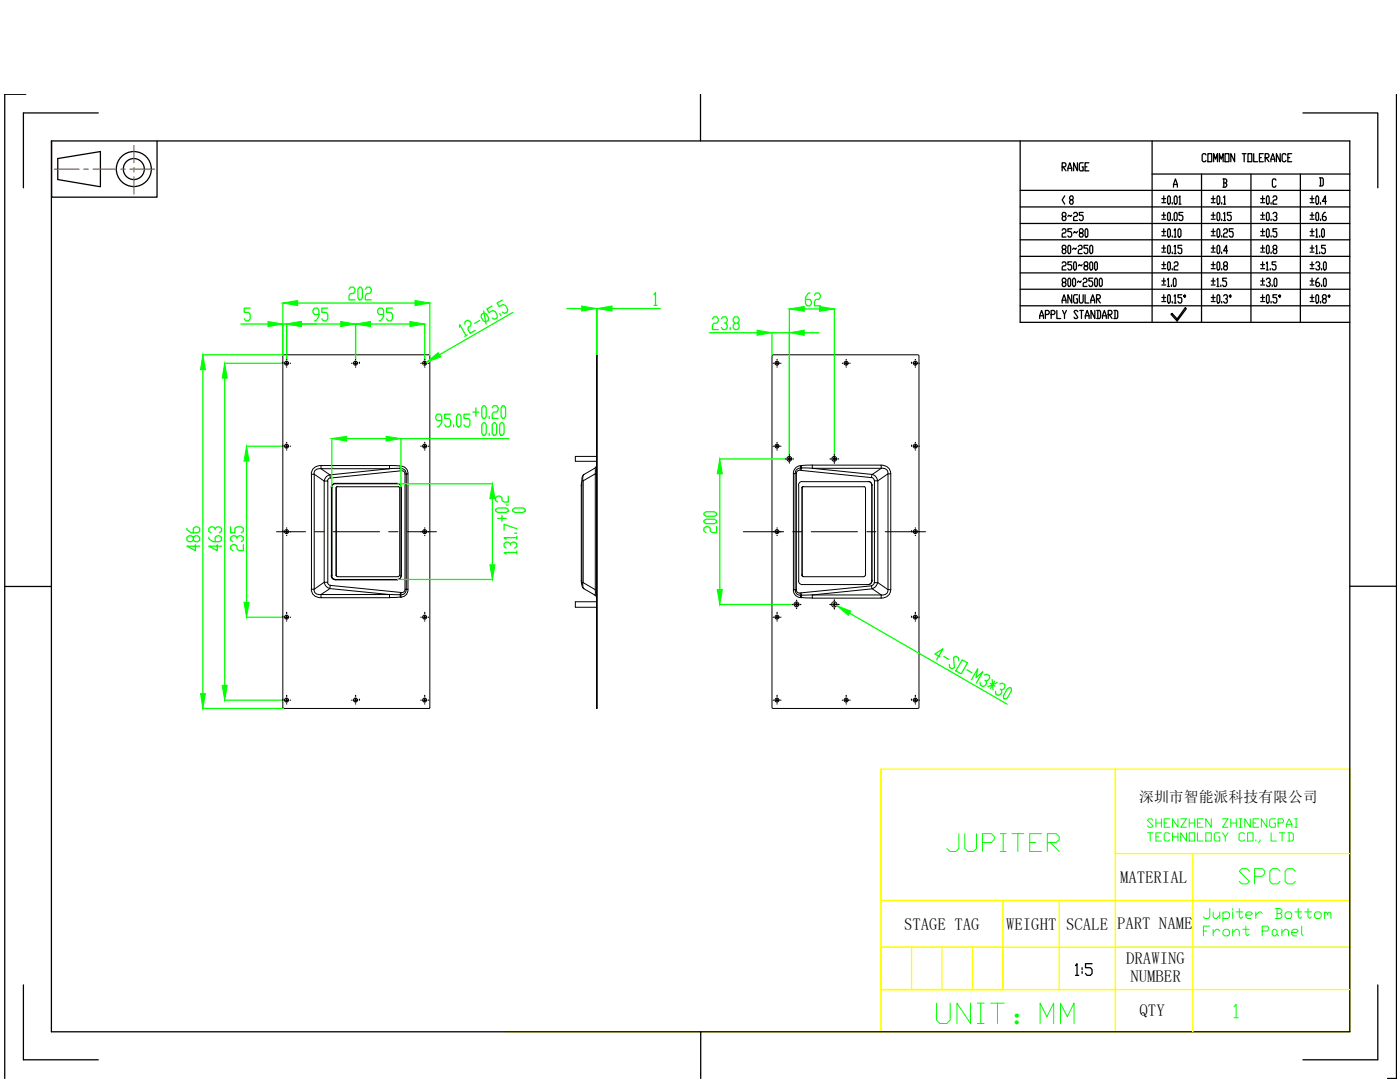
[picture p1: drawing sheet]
<svg xmlns="http://www.w3.org/2000/svg" width="279mm" height="216mm" viewBox="0 0 279 216" stroke-linecap="round" stroke-linejoin="round" font-family="sans-serif">
<defs><g id="words">
<text font-size="7.5" fill="#0f0" x="185.9" y="205.3">UNIT：MMMM</text>
<text font-size="7.1" fill="#0f0" x="188" y="171.1">JUPITER</text>
<text font-size="6.2" fill="#0f0" x="246.6" y="177.4">SPCC</text>
<text font-size="5.8" fill="#0f0" x="201.8" y="204.2">：</text>
<text font-size="4.4" x="211" y="45.2">8~25</text>
<g font-size="3.3">
<text x="223.5" y="176.3">MATERIAL</text>
<text x="180.4" y="185.5">STAGE TAG</text>
<text x="200.8" y="185.5">WEIGHT</text>
<text x="212.8" y="185.5">SCALE</text>
<text x="222.9" y="185.4">PART NAME</text>
<text x="224.8" y="192.4">DRAWING</text>
<text x="225.6" y="195.9">NUMBER</text>
<text x="227.4" y="202.7">QTY</text>
</g>
<text font-size="3" x="227.3" y="160">深圳市智能派科技有限公司</text>
</g></defs>
<!-- layer: 0 -->
<g fill="none" stroke="#000" stroke-width=".2">
<path d="M56.4 71l.2-.2h29.1l.1 .2v70.2l-.1 .2h-29.1l-.2-.2zM119.1 70.8h.1v.2h-.1zM119.1 71v70.2h.1v-70.2M154.2 70.8h29l.2 .2v70.2l-.2 .2h-29l-.1-.2v-70.2zM62.2 94.6h.5v23h-.5zM62.7 94.6l2 1.4M64.1 92.9a1.73 1.73 0 0 0-2 1.7M64.1 93.5a1.07 1.07 0 0 0-1.4 1.1M64.1 93.5l1.7 1.3 11.9-1.3M64.7 96h.7v20.2h-.7M64.7 96v20.2M65.9 95.4l-.1-.7a1.52 1.52 0 0 0-1.1 1.3"/>
<path d="M65.9 95.4a.63 .63 0 0 0-.5 .6M66.1 97.3v17.6M66.1 97.3h.1M66.2 97.3h.1M66.2 97.3v17.6M66.9 96.4a.78 .78 0 0 0-.8 .8M66.9 96.5l12.4-.1a.78 .78 0 0 1 .8 .8M66.9 96.5a.74 .74 0 0 0-.7 .7M66.9 96.5h12.4M67.1 97.4v17.4zM67.3 97.1l-.2 .3M67.4 97.1h12.1"/>
<path d="M67.4 97.1l-.3 .3M77.7 93.5l2.1-.1 .1 .5M77.7 92.9l2.2 .1M77.7 92.9h-13.6v.6h13.6M77.7 92.9v.6M79.3 96.5a.74 .74 0 0 1 .7 .7M79.3 96.5h.1M79.5 97.1l.2 .3M79.8 97.4v17.4M79.9 93h.1v.5h-.1zM80 93.5v.4M80 93a1.44 1.44 0 0 1 1.4 1.6h-.3a1.02 1.02 0 0 0-1.1-1.1"/>
<path d="M80 97.3v17.6M80.8 94.6a.65 .65 0 0 0-.9-.6l-13.9 1.4M80.8 94.6h.3v23M80.8 94.6v23M81.4 94.6v23M116 96.8v19.1h.1M116 96.8h.1M116.1 96.1l-.1 .7M116.1 95.9h.3v20.4h-.3M116.6 94.7a1.36 1.36 0 0 0-.3 1.2M116.6 94.7l-.5 .7v21.4l.3 .6 2.3 1.3M118.7 93.4l-2.1 1.3"/>
<path d="M118.7 93.5a.92 .92 0 0 1 .1 1l-2.4 1.4M119.1 92.8l-.4 .6M119.1 94.5h-.3v23.2h.3M119.1 91.1h-4.3v.9h4.3M158.3 94.5v23.2M159.4 96.8v19.1M159.7 92.9h.2l.1 .5h-.2M159.8 93.4l-.1 .4M159.8 93.4a1.02 1.02 0 0 0-1.1 1.1h.2M159.8 93.4l-.1-.5a1.52 1.52 0 0 0-1.4 1.6h.4v23.2h-.4a1.45 1.45 0 0 0 1.4 1.5l.1-.4M160.1 97.4h.1M160.1 97.4v17.4"/>
<path d="M160.1 96.1a.74 .74 0 0 0-.7 .7M160.1 96.1h13.2M160.3 97.1l-.3 .3 .3-.3M160.3 97.1h12.1M162.1 92.8l-2.2 .1M162.1 93.4l-2.1-.1-.1 .5M162.1 93.4v-.6h13.8v.6M162.1 93.4l12 1.3M162.1 93.4h13.8M172.4 97.1l.3 .3M172.7 97.4v17.4M173.3 96.1a.74 .74 0 0 1 .7 .7"/>
<path d="M174 95.3l-14.3-1.5-.6 .3-.2 .3v23.3M174 96.8h.1M174 96.8v19.1M174 94.7a1.44 1.44 0 0 1 1.1 1.2M174.1 94.6l-.2 .7a.63 .63 0 0 1 .6 .6M175.2 95.9l2-1.4v23.2M175.2 95.9h-.7v20.4h.7M175.2 95.9v20.4M175.8 93.4a1.07 1.07 0 0 1 1.4 1.1M175.8 92.8a1.73 1.73 0 0 1 2 1.7M175.9 93.4l-1.8 1.3M177.2 94.5h.6v23.2"/>
<path d="M62.1 117.6a1.73 1.73 0 0 0 2 1.7M62.7 117.6a1.03 1.03 0 0 0 1.4 1l1.7-1.2 11.9 1.2M64.7 116.2l-2 1.4M64.7 116.2a1.41 1.41 0 0 0 1.1 1.2l.1-.6M65.4 116.2a.64 .64 0 0 0 .6 .6l13.9 1.4a.65 .65 0 0 0 .9-.6h.3M66.1 114.9a.78 .78 0 0 0 .8 .8M66.1 114.9h.1M66.2 114.9a.74 .74 0 0 0 .7 .7M66.2 114.9h.1M66.9 115.6l12.4 .1M67.1 114.8l.2 .2 12.2 .1 .2-.3M67.1 114.8l.3 .2"/>
<path d="M77.7 118.6l2.1 .1M77.7 118.6h-13.6v.7h13.6M77.7 118.6v.7M79.3 115.6v.1M79.9 119.1l-2.2 .1M79.9 118.2l-.1 .5M80 118.7h-.1v.5h.1M80 114.9a.74 .74 0 0 1-.7 .7h-12.4M80 118.2v.5M80.1 114.9a.78 .78 0 0 1-.8 .8M81.1 117.6h.3a1.52 1.52 0 0 1-1.4 1.6v-.5a1.09 1.09 0 0 0 1.1-1.1zM116 115.9l.1 .7"/>
<path d="M116.3 116.2a1.36 1.36 0 0 0 .3 1.3M116.4 116.3l2.4 1.3a.92 .92 0 0 1-.1 1.1M118.7 118.7l.4 .6M158.9 117.7h-.2a1.11 1.11 0 0 0 1.3 1.1l-.1 .5-.2-.1M159.4 115.9a.74 .74 0 0 0 .7 .7h13.2M159.7 118.3l.1 .5M159.9 118.3l.1 .5 2.1-.1M159.9 119.2l2.2 .1M160.1 114.8h.1M162.1 118.7v.7h13.8v-.7M162.1 118.7h13.8M172.7 114.8l-.3 .3-12.1-.1-.3-.2 .3 .2"/>
<path d="M174 116.9l-14.1 1.4a.65 .65 0 0 1-1-.6M174 115.9a.74 .74 0 0 1-.7 .7M174 115.9h.1M174.1 117.5l-12 1.2M174.1 117.5l1.8 1.2M174.5 116.2a.63 .63 0 0 1-.6 .6l.2 .7M175.1 116.2a1.46 1.46 0 0 1-1.1 1.3M175.2 116.3l2 1.4M177.2 117.6a1.03 1.03 0 0 1-1.4 1.1M177.2 117.7h.6M177.8 117.6a1.73 1.73 0 0 1-2 1.8M119.1 120.1h-4.3v1.1h4.3"/>
<path d="M119.1 141.2v.2l.1-.2"/>
<circle cx="57.2" cy="72.5" r=".4"/>
<circle cx="70.9" cy="72.5" r=".4"/>
<circle cx="84.7" cy="72.5" r=".4"/>
<circle cx="155.1" cy="72.5" r=".4"/>
<circle cx="168.9" cy="72.5" r=".4"/>
<circle cx="182.7" cy="72.5" r=".4"/>
<circle cx="57.2" cy="89" r=".4"/>
<circle cx="84.7" cy="89" r=".4"/>
<circle cx="155.1" cy="89" r=".4"/>
<circle cx="157.5" cy="91.6" r=".49"/>
<circle cx="157.5" cy="91.6" r=".19"/>
<circle cx="166.5" cy="91.6" r=".49"/>
<circle cx="166.5" cy="91.6" r=".19"/>
<circle cx="182.7" cy="89" r=".4"/>
<circle cx="57.2" cy="106.1" r=".4"/>
<circle cx="84.7" cy="106.1" r=".4"/>
<circle cx="155.1" cy="106.1" r=".4"/>
<circle cx="182.7" cy="106.1" r=".4"/>
<circle cx="57.2" cy="123.1" r=".4"/>
<circle cx="57.2" cy="139.7" r=".4"/>
<circle cx="70.9" cy="139.7" r=".4"/>
<circle cx="84.7" cy="123.1" r=".4"/>
<circle cx="84.7" cy="139.7" r=".4"/>
<circle cx="155.1" cy="123.1" r=".4"/>
<circle cx="155.1" cy="139.7" r=".4"/>
<circle cx="159" cy="120.6" r=".49"/>
<circle cx="159" cy="120.6" r=".19"/>
<circle cx="166.5" cy="120.6" r=".53"/>
<circle cx="166.5" cy="120.6" r=".19"/>
<circle cx="168.9" cy="139.7" r=".4"/>
<circle cx="182.7" cy="139.7" r=".4"/>
<circle cx="182.7" cy="123.1" r=".4"/>
</g>
<!-- layer: VhF -->
<g fill="none" stroke="#0f0" stroke-width=".25">
<path d="M69.7 57.7l.2-.4h.6l.3 .4v.4l-.3 .5h-.6l-.2 .4v.8h1.1M71.7 57.3h.3l.3 .4v1.7l-.3 .4h-.3l-.3-.4v-1.7zM72.9 57.7l.3-.4h.6l.3 .4v.4l-.3 .5h-.6l-.3 .4v.8h1.2M100.3 59.9l-1.1 .6 .4 .7 .8-.4 .5 .2 .4 .7-.1 .5-.5 .3-.4-.2M130.5 58.8l.3-.4v2.5M161.6 58.5h-.3l-.5 .8v1.3l.3 .4h.5l.3-.4v-.4l-.3-.5h-.8M162.5 58.9l.3-.4h.6l.3 .4v.4l-.3 .4h-.6l-.3 .5v.8h1.2M40.5 70.8h16.1M40.5 73.8v64.6M44.8 72.5h11.6M44.8 75.5v61.3M48.1 64.7h5.4"/>
<path d="M49.9 61.5h-1.2v.8h.9l.3 .5v.8l-.3 .4h-.6l-.3-.4M56.4 60.5v10.4M56.4 64.7h.8v7M59.4 60.5h23.4M60.2 64.7h7.8M63.6 62.8h-.8l-.3-.5v-.4l.3-.4h.5l.3 .4v1.3l-.6 .8h-.2M65.4 61.5h-1.2v.8h.9l.3 .5v.8l-.3 .4h-.6l-.3-.4M71 64.7v7M73.9 64.7h7.9M76.6 62.8h-.9l-.3-.5v-.4l.3-.4h.6l.3 .4v1.3l-.6 .8h-.3M78.3 61.5h-1.2v.8h.9l.3 .5v.8l-.3 .4h-.6l-.3-.4M84.8 64.7v7"/>
<path d="M85.1 72.3l-.7 .4M85.8 60.5v10.4M91.7 65.3l.1-.5 1.2 2.2M92.8 64.7v-.5l.5-.3 .5 .2 .2 .3v.6l-.6 .3v.5l.4 .7 1-.6M93.3 66.8l-.5 .3M95.7 63.9l-1 .6M96.1 62.8l.5-.3 .5 .2 .4 .7v.5l-.6 .3-.5-.2-.4-.7zM96.5 62l.5 2.7M98.2 61.1l-1 .6 .4 .7 .8-.5 .4 .3 .4 .7v.5l-.5 .3-.5-.2M99.8 62.6l.2 .4M102.4 62.3l-14.7 8.5M113.1 61.6h3"/>
<path d="M119.1 70.8v-9.2h.1v9.2M122.1 61.6h9.7M130.5 60.9h.6M141.5 66.4h9.6M142.2 63.6l.3-.4h.6l.3 .4v.5l-.3 .4h-.6l-.3 .4v.9h1.2M143.9 63.6l.3-.4h.6l.3 .4v.5l-.3 .4h-.3M144.8 64.5l.3 .4v.4l-.3 .5h-.6l-.3-.5M145.7 65.3v.5M146.6 64.5l-.3-.4v-.5l.3-.4h.6l.3 .4v.5l-.3 .4h-.6l-.3 .4v.4l.3 .5h.6l.3-.5v-.4l-.3-.4M157.5 61.7v29M157.5 66.4h-3.4v4.5M160.5 61.7h3"/>
<path d="M160.5 66.4h3M166.5 61.7v28.9M49.2 89h7.2M49.2 92v28.2M66.2 87.5v9.7M69.2 87.5h7.9M79.4 96.5h18.9M88.2 83.9h-.9l-.3-.4v-.4l.3-.5h.6l.3 .5v1.2l-.6 .9h-.3M89.9 82.6h-1.2v.9h.9l.3 .4v.9l-.3 .4h-.6l-.3-.4M90.5 84.8v.4M91.4 82.6h.3l.3 .5v1.7l-.3 .4h-.3l-.3-.4v-1.7zM93.8 82.6h-1.2v.9h.9l.3 .4v.9l-.3 .4h-.6l-.3-.4"/>
<path d="M94.4 82.2h1.2M95 81.4v1.7M96.4 81h.3l.3 .4v1.7l-.3 .4h-.3l-.2-.4v-1.7zM96.4 84.3h.3l.3 .5v1.7l-.3 .4h-.3l-.2-.4v-1.7zM97.6 83.1v.4M97.6 86.5v.4M98.2 81.4l.3-.4h.6l.3 .4v.4l-.3 .4h-.6l-.3 .4v.9h1.2M98.3 99.5v13.2M98.5 84.3h.3l.3 .5v1.7l-.3 .4h-.3l-.3-.4v-1.7zM100 84.3h.3l.3 .5v1.7l-.3 .4h-.3l-.3-.4v-1.7zM100.3 81h.3l.3 .4v1.7l-.3 .4h-.3l-.3-.4v-1.7zM101.4 99v1.2h-.8l-.4-.3v-.6l-.4-.3h-.5l-.4 .3v.6l.4 .3"/>
<path d="M101.5 87.5h-21.5v9.7M143.7 91.6h12.9M143.7 94.5v23.2M37.3 105.4v.3l.9 .6h1.2l.4-.3v-.6l-.4-.3h-.4l-.4 .3v.9M38.6 107.2l.4-.3h.4l.4 .3v.6l-.4 .3h-.4l-.4-.3v-.6l-.4-.3h-.5l-.4 .3v.6l.4 .3h.5l.4-.3M39 108.7v1.2l-1.7-.9h2.5M41.7 107.2v.3l.8 .6h1.3l.4-.3v-.6l-.4-.3h-.4l-.5 .3v.9M42.9 105.7v-.3l-.4-.3h-.4l-.4 .3v.6l.4 .3M42.9 105.4l.5-.3h.4l.4 .3v.6l-.4 .3M43.4 108.7v1.2l-1.7-.9h2.5M46 105.1v1.2h.9v-.9l.4-.3h.8l.5 .3v.6l-.5 .3M47.3 107.5v-.3l-.4-.3h-.4l-.5 .3v.6l.5 .3"/>
<path d="M47.3 107.2l.4-.3h.4l.5 .3v.6l-.5 .3M48.6 108.7v1.2h-.9l-.4-.3v-.6l-.4-.3h-.4l-.5 .3v.6l.5 .3M79.4 115.6h18.9M98.9 101.7l.4-.3h1.7l.4 .3v.3l-.4 .2h-1.7l-.4-.2zM99.3 103.4h1.7M100.2 102.8v1.2M101 100.8h.4M101.9 108.8v-.3l-.5-.3h-.4l-.4 .3v.6l.4 .3M101.9 108.5l.4-.3h.4l.4 .3v.6l-.4 .3M102.3 101.7l.4-.3h1.7l.4 .3v.3l-.4 .2h-1.7l-.4-.2zM102.7 106.4h.4M103.1 110.3h-2.5l.4 .2"/>
<path d="M103.1 107.3h-2.5l.4 .3M103.1 105.5l-2.5-.9v1.2M103.1 107v.6M103.1 110v.5M140.5 103.9l.4-.3h1.7l.4 .3v.3l-.4 .3h-1.7l-.4-.3zM140.5 102.4l.4-.3h1.7l.4 .3v.3l-.4 .3h-1.7l-.4-.3zM143 105.1v1.2h-.8l-.5-.3v-.6l-.4-.3h-.4l-.4 .3v.6l.4 .3M44.8 139.7h11.6M49.2 123.2h7.2M143.7 120.6h14.4M166 120.3l1 .6M169.6 122.4l31.4 18.1"/>
<path d="M187.6 131.1l-1-.6 1.6-1-1.3 2.2M188.4 131l1 .6M191.3 131.8v-.6l-.5-.2-.5 .2 .2 2-.5 .2-.5-.2v-.6M192 131.7l1.1 .6-1.3 2.2-1-.6zM193 133.7l1 .6M193.9 135.7l1.2-2.3-.3 1.8 1.3-1.2-1.2 2.2M196.4 134.7l.5-.2 .6 .3v.5l-.2 .4-.5 .2-.2-.2M196.8 135.9l.1 .5-.2 .4-.5 .2-.6-.3v-.5M197.6 136.3l1 .6M198 135.6l.2 2M198.5 135.9l-.8 1.4M199 136.2l-1.8 .8"/>
<path d="M199.5 136.5l.5-.2 .5 .3v.5l-.2 .4-.4 .2-.3-.2M199.9 137.7v.5l-.2 .3-.5 .3-.5-.3v-.6M201.1 137.4l.5-.2 .2 .1 .1 .5-.9 1.5-.5 .2-.2-.1v-.6zM40.5 141.4h16.1"/>
</g>
<g fill="#0f0" stroke="#0f0" stroke-width=".2">
<path d="M56.4 60.5l3-.5v1z"/>
<path d="M82.8 60l3 .5-3 .5z"/>
<path d="M40.5 70.8l.5 3h-1z"/>
<path d="M40 138.4h1l-.5 3z"/>
<path d="M44.8 72.5l.6 3h-1.1z"/>
<path d="M44.3 136.8h1.1l-.6 2.9z"/>
<path d="M49.2 89l.5 3h-1z"/>
<path d="M48.7 120.2h1l-.5 3z"/>
<path d="M57.2 64.7l3-.6v1.1z"/>
<path d="M53.5 64.1l2.9 .6-2.9 .5z"/>
<path d="M68 64.1l3 .6-3 .5z"/>
<path d="M71 64.7l2.9-.6v1.1z"/>
<path d="M81.8 64.1l3 .6-3 .5z"/>
<path d="M85.1 72.3l2.3-1.9 .5 .8z"/>
<path d="M98.3 96.5l.5 3h-1z"/>
<path d="M97.8 112.7h1l-.5 2.9z"/>
<path d="M66.2 87.5l3-.4v.9z"/>
<path d="M77.1 87.1l2.9 .4-2.9 .5z"/>
<path d="M116.1 61.1l3 .5-3 .5z"/>
<path d="M119.2 61.6l2.9-.5v1z"/>
<path d="M157.5 61.7l3-.6v1z"/>
<path d="M163.5 61.1l3 .6-3 .4z"/>
<path d="M143.7 91.6l.5 2.9h-1.1z"/>
<path d="M143.1 117.7h1.1l-.5 2.9z"/>
<path d="M157.5 66.4l3-.5v1z"/>
<path d="M151.1 65.9l3 .5-3 .5z"/>
<path d="M167 120.9l2.8 1-.5 .9z"/>
</g>
<g fill="none" stroke="#000" stroke-width=".25">
<path d="M56.4 72.5h.1M57.2 72.1v.4h-.4M57.2 71.7v.1M57.2 73.2v.1M57.5 72.5h-.3v.3M57.9 72.5h.1M70.2 72.5h.1M71 72.1v.4h-.4M71 71.7v.1M71 73.2v.1M71.3 72.5h-.3v.3M71.7 72.5h.1"/>
<path d="M84 72.5h.1M84.8 72.1v.4h-.4M84.8 71.7v.1M84.8 73.2v.1M85.1 72.5h-.3v.3M85.5 72.5h.1M154.3 72.5h.1M155.1 72.1v.4h-.4M155.1 71.7v.1M155.1 73.2v.1M155.5 72.5h-.4v.3M155.8 72.5h.1"/>
<path d="M168.1 72.5h.1M168.9 72.1v.4h-.4M168.9 71.7v.1M168.9 73.2v.1M169.2 72.5h-.3v.3M169.6 72.5h.1M181.9 72.5h.1M182.7 72.1v.4h-.4M182.7 71.7v.1M182.7 73.2v.1M183 72.5h-.3v.3M183.4 72.5h.1"/>
<path d="M56.4 89h.1M57.2 88.7v.3h-.4M57.2 88.3h.1M57.2 89.8h.1M57.5 89h-.3v.4M57.9 89h.1M84 89h.1M84.8 88.7v.3h-.4M84.8 88.3h.1M84.8 89.8h.1M85.1 89h-.3v.4M85.5 89h.1"/>
<path d="M154.3 89h.1M155.1 88.7v.3h-.4M155.1 88.3h.1M155.1 89.8h.1M155.5 89h-.4v.4M155.8 89h.1M156.7 91.6h.1M157.5 91.2v.4h-.3M157.5 90.7v.2M157.5 92.3v.1M157.9 91.6h-.4v.3M158.3 91.6h.1"/>
<path d="M165.7 91.6h.1M166.5 91.2v.4h-.3M166.5 90.7v.2M166.5 92.3v.1M166.9 91.6h-.4v.3M167.2 91.6h.2M181.9 89h.1M182.7 88.7v.3h-.4M182.7 88.3h.1M182.7 89.8h.1M183 89h-.3v.4M183.4 89h.1"/>
<path d="M56.4 106.1h.1M57.2 105.7v.4h-.4M57.2 105.3v.1M57.2 106.8v.1M57.5 106.1h-.3v.3M57.9 106.1h.1M84 106.1h.1M84.8 105.7v.4h-.4M84.8 105.3v.1M84.8 106.8v.1M85.1 106.1h-.3v.3M85.5 106.1h.1"/>
<path d="M154.3 106.1h.1M155.1 105.7v.4h-.4M155.1 105.3v.1M155.1 106.8v.1M155.5 106.1h-.4v.3M155.8 106.1h.1M159 119.8v.1M166.5 119.7v.2M181.9 106.1h.1M182.7 105.7v.4h-.4M182.7 105.3v.1M182.7 106.8v.1"/>
<path d="M183 106.1h-.3v.3M183.4 106.1h.1M56.4 139.7h.1M56.4 123.2h.1M57.2 139.3v.4h-.4M57.2 139h.1M57.2 122.8v.4h-.4M57.2 122.4h.1M57.2 123.9h.1M57.5 139.7h-.3v.4M57.5 123.2h-.3v.3M57.9 139.7h.1"/>
<path d="M57.9 123.2h.1M70.2 139.7h.1M71 139.3v.4h-.4M71 139h.1M71.3 139.7h-.3v.4M71.7 139.7h.1M84 139.7h.1M84 123.2h.1M84.8 139.3v.4h-.4M84.8 139h.1M84.8 122.8v.4h-.4M84.8 122.4h.1"/>
<path d="M84.8 123.9h.1M85.1 139.7h-.3v.4M85.1 123.2h-.3v.3M85.5 139.7h.1M85.5 123.2h.1M154.3 139.7h.1M154.3 123.2h.1M155.1 139.3v.4h-.4M155.1 139h.1M155.1 122.8v.4h-.4M155.1 122.4h.1M155.1 123.9h.1"/>
<path d="M155.5 139.7h-.4v.4M155.5 123.2h-.4v.3M155.8 139.7h.1M155.8 123.2h.1M158.1 120.6h.2M159 120.2v.4h-.4M159 121.3v.1M159.4 120.6h-.4v.4M159.7 120.6h.1M165.6 120.6h.2M166.5 120.2v.4h-.3M166.5 121.3v.2"/>
<path d="M166.9 120.6h-.4v.4M167.2 120.6h.2M168.1 139.7h.1M168.9 139.3v.4h-.4M168.9 139h.1M169.2 139.7h-.3v.4M169.6 139.7h.1M181.9 139.7h.1M181.9 123.2h.1M182.7 139.3v.4h-.4M182.7 139h.1M182.7 122.8v.4h-.4"/>
<path d="M182.7 122.4h.1M182.7 123.9h.1M183 139.7h-.3v.4M183 123.2h-.3v.3M183.4 139.7h.1M183.4 123.2h.1M57.2 140.4v.1M71 140.4v.1M84.8 140.4v.1M155.1 140.4v.1M168.9 140.4v.1M182.7 140.4v.1"/>
</g>
<path d="M55.2 106.1h5.8M62.8 106.1h1.9M66.5 106.1h9.2M77.6 106.1h1.8M81.3 106.1h5.8M148.4 106.1h8M158.2 106.1h1.9M161.9 106.1h9.2M173 106.1h1.8M176.7 106.1h8" fill="none" stroke="#000" stroke-width=".2"/>
<g fill="none" stroke="#0f0" stroke-width=".2">
<path d="M229 166.2h1.1M229.5 166.2v1.6M230.1 163.7l-.3-.3h-.5l-.3 .3 1.1 1.1-.3 .3h-.5l-.3-.3M230.7 163.4v1.7M230.7 164.2h1.1M230.7 167h.5M231.8 166.2h-1.1v1.6h1.1M231.8 163.4v1.7M232.3 164.2h.6M233.4 163.4h-1.1v1.7h1.1M233.4 166.4l-.3-.2h-.5l-.3 .2v1.2l.3 .2h.5l.3-.2M234 167h1.1"/>
<path d="M234 166.2v1.6M235.1 163.4v1.7l-1.1-1.7v1.7M235.1 166.2v1.6M235.6 163.4h1.2l-1.2 1.7h1.2M236.8 166.2v1.6l-1.2-1.6v1.6M237.3 166.2h1.1v1.6h-1.1zM237.3 164.2h1.1M237.3 163.4v1.7M238.4 163.4v1.7M239 166.2v1.6h1.1M239 164.2h.5M240.1 163.4h-1.1v1.7h1.1"/>
<path d="M240.6 166.2h1.1v1.6h-1.1zM241.7 163.4v1.7l-1.1-1.7v1.7M243.4 166.2h-.8l-.3 .2v1.2l.3 .2h.8v-.8h-.3M244 163.4h1.1l-1.1 1.7h1.1M244 166.2l.5 .8v.8M245.1 166.2l-.6 .8M245.6 164.2h1.1M245.6 163.4v1.7M246.7 163.4v1.7M247.3 165.1h.6M247.3 163.4h.6M247.6 163.4v1.7"/>
<path d="M248.4 166.4l-.3-.2h-.5l-.3 .2v1.2l.3 .2h.5l.3-.2M249 166.2h1.1v1.6h-1.1zM249.5 163.4v1.7l-1.1-1.7v1.7M250.1 164.2h.5M250.6 167.6v.2M251.2 163.4h-1.1v1.7h1.1M251.5 167.6v.2l-.3 .3M252.8 163.4v1.7l-1.1-1.7v1.7M253.7 166.2v1.6h1.1M254.5 163.4h-.8l-.3 .3v1.1l.3 .3h.8v-.9h-.3M255.1 164.2h.8l.3-.3v-.2l-.3-.3h-.8v1.7M255.3 166.2h1.1"/>
<path d="M255.9 166.2v1.6M256.7 165.1v-.6l.6-1.1 .5 1.1v.6M256.7 164.5h1.1M257 166.2h.8l.3 .2v1.2l-.3 .2h-.8M257.3 166.2v1.6M258.4 165.1h.5M258.4 163.4h.5M258.7 163.4v1.7M240.2 185.8h.6M241.4 181.3v1.6l-.3 .4h-.6l-.3-.4M241.4 184.8h-1.2v1.9M242.1 182v.9l.4 .4h.3l.6-.7"/>
<path d="M242.1 185.4v1.3M243.4 185.8l-.3-.4h-.3l-.7 .7M243.4 182v1.3M244.1 182.3l.3-.3h.6l.4 .3v.6l-.4 .4h-.9M244.1 185.8l.3-.4h.6l.4 .4v.6l-.4 .3h-.6l-.3-.3zM244.1 182v1.9M246 186.1l.7-.7h.3l.3 .4v.9M246 181.3v.3M246 182v1.3M246 185.4v1.3M246.7 182h1.3M247.3 181.3v1.6l.4 .4 .3-.4"/>
<path d="M248 185.4h1.3M248.6 182.6h1l.4-.3-.4-.3h-.6l-.4 .3v.6l.4 .4h.6M248.6 184.8v1.6l.4 .3 .3-.3M250.6 182v1.3M251.9 182.3l-.3-.3h-.3l-.7 .6M251.9 185.8h1l.3-.4v-.3l-.3-.3h-1v1.9M254.2 185.4h.3l.4 .4v.6l-.4 .3h-.3l-.3-.3v-.6zM254.5 181.3h1l.3 .3v.4l-.3 .3M254.9 182.3h.6l.3 .3v.3l-.3 .4h-1M254.9 181.3v2M254.9 186.4l.3 .3M255.8 186.1l.7-.7h.3l.3 .4v.9"/>
<path d="M255.8 185.4v1.3M256.5 182.3l.3-.3h.7l.3 .3v.6l-.3 .4h-.7l-.3-.4zM257.8 186.1h1l.3-.3-.3-.4h-.7l-.3 .4v.6l.3 .3h.7M258.5 182h1.3M259.1 181.3v1.6l.3 .4 .4-.4M259.8 184.8v1.6l.3 .3M260.4 182h1.3M261 181.3v1.6l.4 .4 .3-.4M262.4 182.3l.3-.3h.6l.4 .3v.6l-.4 .4h-.6l-.3-.4zM264.3 182.3l.3-.3 .4 .3v.3M264.3 182v1.3M265 182.3l.3-.3 .3 .3v1"/>
<path d="M246.3 200.9l.4-.5v2.7M246.3 203.1h.9"/>
</g>
<!-- layer: 0 -->
<g fill="none" stroke="#ff0" stroke-width=".25">
<path d="M175.8 153.5h46.8v26.2M222.6 153.5v35.5h46.8v16.9h-46.8v-16.9h46.8v-18.7M222.6 153.5h46.8v16.8h-46.8zM175.8 179.7h24.4v9.3h-24.4v8.5h24.4v-8.5h-24.4zM211.4 179.7v17.8M222.6 179.7h-46.8v-26.2v52.4h-74.8M222.6 179.7v9.3h-22.4v8.5h22.4M222.6 179.7h-22.4v9.3h22.4v8.5M222.6 179.7h46.8M238.1 170.3v35.6M175.8 197.5h46.8v8.4h-46.8zM175.8 189h24.4v8.5h-24.4z"/>
<path d="M181.9 189v8.5M188 189v8.5M194.1 189v8.5M222.6 197.5h46.8"/>
</g>
<g fill="none" stroke="#000" stroke-width=".25">
<path d="M5.1 18.8h-4.2v196.4M139.8 18.8v9.3M278.7 18.8v196.4h-1.8M10.3 28.1h259.1v177.8h-259.1zM10.3 28.1v11.2h21v-11.2M11.5 31.6l8.5-1.4v7.1l-8.5-1.5zM19.6 22.5h-14.9v15M203.6 28.1v36.2h65.8M203.6 38h65.8M212 33.3h.5l.2-.3v-.3l-.2-.2h-.5v1.6M212.1 33.3l.6 .8M212.5 39.1l-.5 .8 .5 .8"/>
<path d="M213.1 34.1v-.5l.4-1.1 .4 1.1v.5M213.1 33.6h.8M213.7 39.9l-.2-.5 .2-.3h.3l.2 .5-.2 .3h-.3l-.2 .3 .2 .5h.3l.2-.3-.2-.5M215 32.5v1.6l-.7-1.6v1.6M216.2 32.5h-.6l-.2 .2v1.1l.2 .3h.6v-.8h-.2M216.5 33.3h.4M217.3 32.5h-.8v1.6h.8M229.9 34.7h39.5M229.9 28.1v36.2M231.9 39.6h.7M232.3 39.1v1.1M233.2 39.1h.2l.2 .3v1l-.2 .3h-.2l-.2-.3v-1z"/>
<path d="M234.2 37.4v-.6l.4-1.1 .4 1.1v.6M234.2 36.8h.8M234.5 39.1h.2l.2 .3v1l-.2 .3h-.2l-.2-.3v-1zM235.3 39.4l.2-.3v1.6M239.8 34.7v29.6M240.7 30.9l-.2-.2h-.4l-.2 .2v1.1l.2 .3h.4l.2-.3M241.1 30.7h.7v1.6h-.7zM241.7 39.6h.8M242.1 39.1v1.1M242.2 32.3v-1.6l.4 1.1 .4-1.1v1.6M243 39.1h.3l.1 .3v1l-.1 .3h-.3l-.1-.3v-1zM243.3 32.3v-1.6l.4 1.1 .4-1.1v1.6"/>
<path d="M244.1 35.7h.5l.2 .3v.3l-.2 .2M244.2 39.4l.2-.3v1.6M244.2 36.5h.4l.2 .6-.2 .3h-.5M244.2 35.7v1.7M244.5 30.7h.8v1.6h-.8zM246.4 30.7v1.6l-.8-1.6v1.6M247.9 30.7h.8M248.3 30.7v1.6M249.1 30.7h.7v1.6h-.7zM249.7 34.7v29.6M250.2 30.7v1.6h.8M251.3 31.5h.4"/>
<path d="M251.6 39.6h.8M252 39.1v1.1M252.1 30.7h-.8v1.6h.8M252.5 31.5h.5l.3-.3v-.3l-.3-.2h-.5v1.6M252.7 31.5l.6 .8M252.9 39.1h.2l.2 .3v1l-.2 .3h-.2l-.2-.3v-1zM253.6 32.3v-.5l.4-1.1 .4 1.1v.5M253.6 31.8h.8M254.1 39.4l.2-.3h.3l.2 .3-.2 .5h-.3l-.2 .3v.5h.7M254.6 36l-.1-.3h-.4l-.2 .3v1.1l.2 .3h.4l.1-.3M255.5 30.7v1.6l-.8-1.6v1.6M256.6 30.9l-.1-.2h-.4l-.2 .2v1.1l.2 .3h.4l.1-.3"/>
<path d="M257 31.5h.4M257.8 30.7h-.8v1.6h.8M259.5 34.7v29.6M260 22.5h15v15M261.5 39.6h.7M261.8 39.1v1.1M262.8 39.1h.2l.2 .3v1l-.2 .3h-.2l-.2-.3v-1zM263.3 35.5h.6l.2 .2v1.1l-.2 .3h-.6M263.5 35.5v1.6M203.6 57.7h65.8M203.6 54.5h65.8M203.6 51.2h65.8"/>
<path d="M203.6 47.9h65.8M203.6 44.6h65.8M203.6 41.3h65.8M212 45.9l.1-.3h.4l.2 .3-.2 .6h-.4l-.1 .3v.5h.7M212 52.5l.1-.2h.4l.2 .2v.3l-.2 .3h-.4l-.1 .2v.6h.7M212 59.9h.7M212.1 49.8l-.1-.6 .1-.2h.4l.2 .2v.3l-.2 .3h-.4l-.1 .3 .1 .5h.4l.2-.3-.2-.5M212.1 56.4l-.1-.3 .1-.6h.4l.2 .3-.2 .6h-.4l-.1 .2 .1 .6h.4l.2-.3-.2-.5M213.3 49h.2l.2 .2v1.1l-.2 .3h-.2l-.2-.3v-1.1zM213.3 55.5h.2l.2 .3v1.1l-.2 .3h-.2l-.2-.3v-1.1zM213.9 45.6h-.8v.6h.6l.2 .3v.5l-.2 .3h-.4l-.2-.3M213.9 58.8v1.7l-.8-1.7v1.7"/>
<path d="M213.9 52.3h-.8v.5h.6l.2 .3v.5l-.2 .3h-.4l-.2-.3M214.3 55.5h.1l.2 .3v1.1l-.2 .3h-.1l-.2-.3v-1.1zM214.4 52.3h.2l.2 .2v1.1l-.2 .3h-.2l-.1-.3v-1.1zM214.8 49.5l-.2 .3-.3-.3-.2 .3M215 58.8h-.6l-.1 .3v1.1l.1 .3h.6v-.9h-.2M215.2 49.2l.2-.2h.4l.2 .2-.2 .6h-.4l-.2 .3v.5h.8M215.4 58.8v1.4l.2 .3h.4l.2-.3v-1.4M215.6 46.5l-.2-.3 .2-.6h.4l.2 .3-.2 .6h-.4l-.2 .3 .2 .5h.4l.2-.3v-.2l-.2-.3M215.8 56.1l-.2 .3-.4-.3-.2 .3M216 52.8l-.2 .3-.4-.3-.2 .3M216.2 55.8l.1-.3h.4l.2 .3-.2 .6h-.4l-.1 .2v.6h.7M216.5 58.8v1.7h.8"/>
<path d="M216.5 53.1l-.2-.3v-.3l.2-.2h.4l.2 .2-.2 .6h-.4l-.2 .2v.3l.2 .3h.4l.2-.3-.2-.5M216.7 45.6h.2l.2 .3v1.1l-.2 .3h-.2l-.2-.3v-1.1zM217.1 49h-.8v.5h.6l.2 .3v.5l-.2 .3h-.4l-.2-.3M217.7 49l.4 .2v1.1l-.2 .3h-.2l-.2-.3v-1.1zM217.7 52.3l.4 .2v1.1l-.2 .3-.4-.3v-1.1zM217.7 59.9h.8M218.1 55.5h-.8v.6h.6l.2 .3v.5l-.2 .3h-.4l-.2-.3M218.6 55.5h.2l.2 .3v1.1l-.2 .3h-.2l-.1-.3v-1.1zM218.6 52.3h.2l.2 .2v1.1l-.2 .3h-.2l-.1-.3v-1.1zM218.8 59.6h.6l.2-.2v-.3l-.2-.3h-.6v1.7M219 59.6l.6 .9M219.6 55.5h.2l.2 .3v1.1l-.2 .3h-.2l-.2-.3v-1.1z"/>
<path d="M231.9 40.4h.7M231.9 43.7h.7M231.9 42.9h.7M231.9 47h.7M231.9 46.2h.7M231.9 50.3h.7M231.9 49.5h.7M231.9 56.9h.7M231.9 56.1h.7M231.9 53.6h.7M231.9 52.8h.7M231.9 59.4h.7"/>
<path d="M232.3 42.4v1M232.3 45.6v1.2M232.3 49v1.1M232.3 52.3v1M232.3 55.5v1.1M232.3 58.8v1.1M233 55.8l.2-.3v1.7M233 57.2h.4M233.2 45.6h.2l.2 .3v1.1l-.2 .3h-.2l-.2-.3v-1.1zM233.2 42.4h.2l.2 .2v1.1l-.2 .3h-.2l-.2-.3v-1.1zM233.2 52.3h.2l.2 .2v1.1l-.2 .3h-.2l-.2-.3v-1.1zM233.2 49h.2l.2 .2v1.1l-.2 .3h-.2l-.2-.3v-1.1z"/>
<path d="M233.2 58.8h.2l.2 .3v1.1l-.2 .3h-.2l-.2-.3v-1.1zM233.8 56.9v.3M233.9 40.4v.3M233.9 43.7v.3M233.9 47v.3M233.9 50.3v.3M233.9 53.6v.3M234.3 45.9l.2-.3v1.7M234.3 52.5l.2-.2h.4l.2 .2-.2 .6h-.4l-.2 .2v.6h.8M234.3 55.5h.2l.2 .3v1.1l-.2 .3h-.2l-.1-.3v-1.1zM234.3 49.2l.2-.2v1.6M234.3 59.1l.2-.3v1.7"/>
<path d="M234.3 47.3h.4M234.3 50.6h.4M234.5 42.4l.4 .2v1.1l-.2 .3-.4-.3v-1.1zM235.3 45.6h.2l.2 .3v1.1l-.2 .3-.4-.3v-1.1zM235.3 40.7h.4M235.9 49h-.8v.5h.6l.2 .3v.5l-.2 .3h-.4l-.2-.3M235.9 58.8h-.8v.6h.6l.2 .2v.6l-.2 .3h-.4l-.2-.3M236.1 42.4h-.8v.5h.6l.2 .3v.5l-.2 .3h-.4l-.2-.3M236.4 58.8l.2 .3-.2 .3-.2-.3zM241.7 40.4h.8M241.7 43.7h.8M241.7 42.9h.8"/>
<path d="M241.7 47h.8M241.7 46.2h.8M241.7 50.3h.8M241.7 49.5h.8M241.7 56.9h.8M241.7 56.1h.8M241.7 53.6h.8M241.7 52.8h.8M241.7 59.4h.8M242.1 42.4v1M242.1 45.6v1.2M242.1 49v1.1"/>
<path d="M242.1 52.3v1M242.1 55.5v1.1M242.1 58.8v1.1M242.9 55.8l.1-.3v1.7M242.9 57.2h.4M243 49h.3l.1 .2v1.1l-.1 .3h-.3l-.1-.3v-1.1zM243 45.6h.3l.1 .3v1.1l-.1 .3h-.3l-.1-.3v-1.1zM243 42.4h.3l.1 .2v1.1l-.1 .3h-.3l-.1-.3v-1.1zM243 52.3h.3l.1 .2v1.1l-.1 .3h-.3l-.1-.3v-1.1zM243 58.8h.3l.1 .3v1.1l-.1 .3h-.3l-.1-.3v-1.1zM243.6 56.9v.3M243.8 40.4v.3"/>
<path d="M243.8 43.7v.3M243.8 47v.3M243.8 50.3v.3M243.8 53.6v.3M244.2 45.9l.2-.3h.4l.2 .3-.2 .6h-.4l-.2 .3v.5h.8M244.2 42.6l.2-.2v1.6M244.2 59.1l.2-.3h.4l.2 .6-.2 .2h-.2M244.2 40.7h.4M244.2 44h.4M244.4 53.1l-.2-.3v-.3l.2-.2h.4l.2 .2-.2 .6h-.4l-.2 .2v.3l.2 .3h.4l.2-.3-.2-.5M244.8 55.5h-.8v.6h.6l.2 .3v.5l-.2 .3h-.4l-.2-.3M244.8 59.6l.2 .3-.2 .6h-.4l-.2-.3"/>
<path d="M245 50.1h-.8l.6-1.1v1.6M245.5 58.8l.2 .3-.2 .3-.2-.3zM245.7 42.4h-.7v.5h.5l.2 .3v.5l-.2 .3h-.3l-.2-.3M246.1 45.6h-.8v.6h.6l.2 .3v.5l-.2 .3h-.4l-.2-.3M251.6 40.4h.8M251.6 43.7h.8M251.6 42.9h.8M251.6 47h.8M251.6 46.2h.8M251.6 50.3h.8M251.6 49.5h.8M251.6 56.9h.8"/>
<path d="M251.6 56.1h.8M251.6 53.6h.8M251.6 52.8h.8M251.6 59.4h.8M252 42.4v1M252 45.6v1.2M252 49v1.1M252 52.3v1M252 55.5v1.1M252 58.8v1.1M252.7 55.8l.2-.3h.4l.2 .3v.3l-.2 .3h-.2M252.7 52.5l.2-.2v1.6"/>
<path d="M252.7 53.9h.4M252.9 42.4h.2l.2 .2v1.1l-.2 .3h-.2l-.2-.3v-1.1zM252.9 45.6h.2l.2 .3v1.1l-.2 .3h-.2l-.2-.3v-1.1zM252.9 49h.2l.2 .2v1.1l-.2 .3h-.2l-.2-.3v-1.1zM252.9 58.8h.2l.2 .3v1.1l-.2 .3h-.2l-.2-.3v-1.1zM253.3 56.4l.2 .2-.2 .6h-.4l-.2-.3M253.5 53.6v.3M253.7 40.4v.3M253.7 43.7v.3M253.7 47v.3M253.7 50.3v.3M253.9 56.9v.3"/>
<path d="M254.1 42.6l.2-.2h.3l.2 .5-.2 .3h-.2M254.3 49.8l-.2-.3v-.3l.2-.2h.3l.2 .5-.2 .3h-.3l-.2 .3 .2 .5h.3l.2-.3-.2-.5M254.4 55.5h.2l.2 .3v1.1l-.2 .3h-.2l-.1-.3v-1.1zM254.6 43.2l.2 .2-.2 .6h-.3l-.2-.3M254.6 52.3h-.7v.5h.5l.2 .3v.5l-.2 .3h-.3l-.2-.3M254.8 45.6h-.7v.6h.5l.2 .3v.5l-.2 .3h-.3l-.2-.3M254.8 58.8h-.7v.6h.5l.2 .2v.6l-.2 .3h-.3l-.2-.3M255.4 58.8l.2 .3-.2 .3-.2-.3zM261.5 40.4h.7M261.5 43.7h.7M261.5 42.9h.7M261.5 47h.7"/>
<path d="M261.5 46.2h.7M261.5 50.3h.7M261.5 49.5h.7M261.5 56.9h.7M261.5 56.1h.7M261.5 53.6h.7M261.5 52.8h.7M261.5 59.4h.7M261.8 42.4v1M261.8 45.6v1.2M261.8 49v1.1M261.8 52.3v1"/>
<path d="M261.8 55.5v1.1M261.8 58.8v1.1M262.6 45.9l.2-.3v1.7M262.6 49.2l.2-.2v1.6M262.6 52.5l.2-.2h.4l.2 .2v.3l-.4 .3M262.6 47.3h.4M262.6 50.6h.4M262.8 42.4h.2l.2 .2v1.1l-.2 .3h-.2l-.2-.3v-1.1zM262.8 58.8h.2l.2 .3v1.1l-.2 .3h-.2l-.2-.3v-1.1zM263.2 55.5h-.2l-.4 .6v.8l.2 .3h.4l.2-.6-.2-.2h-.6M263.2 53.1l.2 .2v.3l-.2 .3h-.4l-.2-.3M263.4 47v.3"/>
<path d="M263.4 50.3v.3M263.5 40.4v.3M263.5 43.7v.3M263.8 53.6v.3M263.8 56.9v.3M263.9 45.6h.2l.2 .3v1.1l-.2 .3h-.2l-.1-.3v-1.1zM264.1 59.6l-.2-.2v-.3l.2-.3h.4l.2 .6-.2 .2h-.4l-.2 .3 .2 .6h.4l.2-.3-.2-.6M264.3 55.5h.2l.2 .3v1.1l-.2 .3h-.2l-.2-.3v-1.1zM264.3 52.3h.2l.2 .2v1.1l-.2 .3h-.2l-.2-.3v-1.1zM264.5 42.4h-.2l-.4 .5v.8l.2 .3h.4l.2-.3-.2-.5h-.6M264.5 49h-.7v.5h.5l.2 .3v.5l-.2 .3h-.4l-.1-.3M264.7 40.2h-.8l.6-1.1v1.6"/>
<path d="M265.3 58.8l.1 .3-.1 .3-.2-.3zM203.6 61h65.8M207.5 63.6v-.6l.4-1.1 .4 1.1v.6M207.5 63h.8M208.6 62.8h.6l.2-.3v-.3l-.2-.3h-.6v1.7M209.8 62.8h.5l.2-.3v-.3l-.2-.3h-.5v1.7M210.9 61.9v1.7h.8M212 60.5v-.6l.4-1.1 .3 1.1v.6M212.1 61.9l.3 .9v.8M212.8 61.9l-.4 .9M215.1 62.2l-.2-.3h-.4l-.2 .3 .8 1.1-.2 .3h-.4l-.2-.3M215.5 61.9h.7"/>
<path d="M215.8 61.9v1.7M216.6 63.6v-.6l.4-1.1 .4 1.1v.6M216.6 63h.8M217.7 60.5v-.6l.4-1.1 .4 1.1v.6M218.5 61.9v1.7l-.8-1.7v1.7M218.9 61.9h.6l.1 .3v1.1l-.1 .3h-.6M219.1 61.9v1.7M220 63.6v-.6l.4-1.1 .4 1.1v.6M220 63h.8M221.2 62.8h.6l.1-.3-.1-.6h-.6v1.7M221.4 62.8l.5 .8M222.3 61.9h.6l.2 .3v1.1l-.2 .3h-.6"/>
<path d="M222.5 61.9v1.7M231.9 60.2h.7M233.7 62.7l.2-.2 1 1.1v.5zM233.9 60.2v.3M234.3 60.5h.4M236.6 61.4l.1 .2-1.8 2.5v-.5zM241.7 60.2h.8M243.8 60.2v.3M251.6 60.2h.8M253.7 60.2v.3M261.5 60.2h.7M263.5 60.2v.3"/>
<path d="M.9 117h9.4M269.4 117h9.3M4.7 196.5v15h14.9M214.6 192.7l.3-.4v2.3M214.6 194.6h.7M216 193.1v.4M216 193.9v.3M217.9 192.3h-1.3v.8h1l.3 .4v.7l-.3 .4h-.7l-.3-.4M275 196.5v15h-15M139.8 205.9v9.3"/>
<circle cx="26.7" cy="33.7" r="3.5"/>
<circle cx="26.7" cy="33.7" r="2.1"/>
</g>
<!-- layer: DEFAULT_1 -->
<path d="M10.9 33.8h4.9M16.7 33.8h.9M18.6 33.8h4.6M24.1 33.8h.9M25.9 33.8h5M26.7 29v3.5M26.7 33.4v.9M26.7 35.3v3.4" fill="none" stroke="#f00" stroke-width=".2"/>
<use href="#words"/>
</svg>
